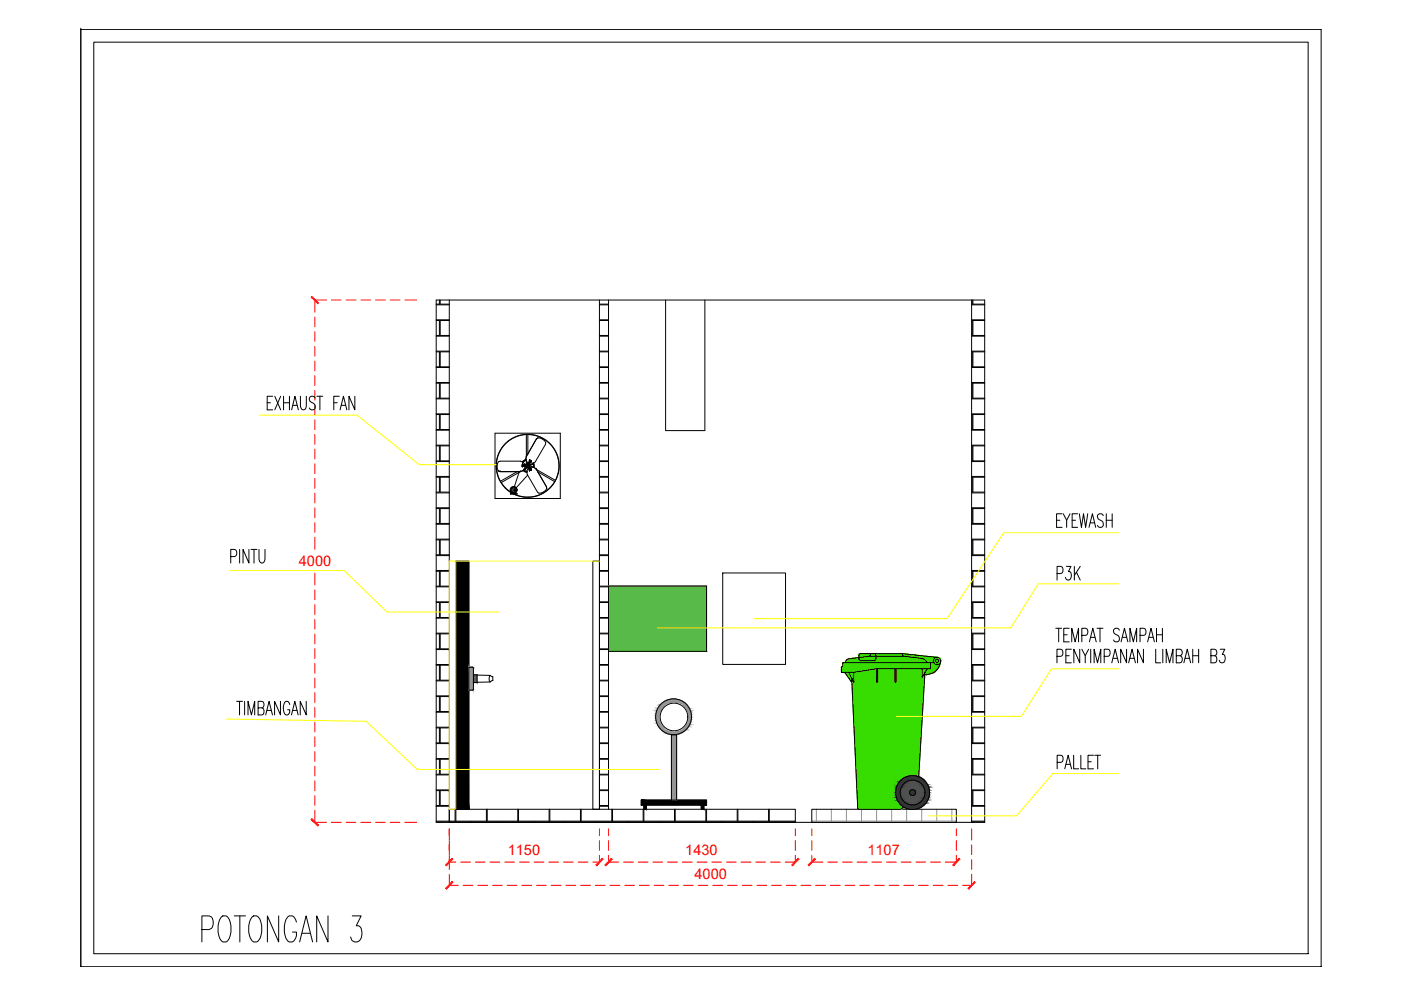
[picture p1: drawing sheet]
<svg xmlns="http://www.w3.org/2000/svg" width="297mm" height="210mm" viewBox="0 0 297 210" stroke-linecap="round" stroke-linejoin="round" font-family="sans-serif">
<defs><g id="words">
<text font-size="9.7" x="42" y="201.1">POTONGAN 3</text>
<text font-size="6.2" x="223.3" y="124.2">P3K</text>
<g font-size="3.1" fill="#f00">
<text x="63.4" y="120.1">4000</text>
<text x="107.6" y="181.4">1150</text>
<text x="145.3" y="181.4">1430</text>
<text x="183.9" y="181.4">1107</text>
<text x="147.2" y="186.3">4000</text>
</g>
</g></defs>
<!-- layer: 0 -->
<g fill="#fff" stroke="#fff" stroke-width=".21">
<path d="M153.2 121.5l13.3 16.6v-16.6zM153.2 121.5l13.3 16.6h-13.3z"/>
<path d="M153.2 138.1l13.3 2.8v-2.8zM153.2 138.1l13.3 2.8h-13.3z"/>
<path d="M142.6 149.1l1 .1zM142.2 149.2h1.4z"/>
<path d="M142.2 149.2l1.9 .1-.5-.1zM141.7 149.3l.5-.1 1.9 .1z"/>
<path d="M141.7 149.3l2.8 .3-.4-.3zM141.3 149.6l.4-.3 2.8 .3z"/>
<path d="M141.3 149.6l3.6 .3-.4-.3zM140.9 149.9l.4-.3 3.6 .3z"/>
<path d="M140.9 149.9l4.3 .3-.3-.3zM140.9 149.9l4.3 .3h-4.6z"/>
<path d="M140.6 150.2l4.9 .4-.3-.4zM140.6 150.2l4.9 .4h-5.2z"/>
<path d="M140.3 150.6l5.4 .5-.2-.5zM140.3 150.6l5.4 .5h-5.6z"/>
<path d="M140.1 151.1l5.7 .4-.1-.4zM140.1 151.1l5.7 .4h-5.8z"/>
<path d="M140 151.5l5.8 .5v-.5zM140 151.5l5.8 .5h-5.8z"/>
<path d="M140 152l5.8 .5v-.5zM140 152l5.8 .5h-5.8z"/>
<path d="M140 152.5l5.7 .5 .1-.5zM140 152.5l5.7 .5h-5.6z"/>
<path d="M140.1 153l5.4 .4 .2-.4zM140.1 153l5.4 .4h-5.2z"/>
<path d="M140.3 153.4l4.9 .4 .3-.4zM140.3 153.4l4.9 .4h-4.6z"/>
<path d="M140.6 153.8l4.3 .4 .3-.4zM140.6 153.8l4.3 .4h-4z"/>
<path d="M140.9 154.2l3.6 .3 .4-.3zM140.9 154.2l3.6 .3h-3.2z"/>
<path d="M141.3 154.5l2.8 .2 .4-.2zM141.3 154.5l2.8 .2h-2.4z"/>
<path d="M141.7 154.7l1.9 .2 .5-.2zM141.7 154.7l1.9 .2h-1.4z"/>
<path d="M142.2 154.9h1.4zM142.2 154.9h.9z"/>
</g>
<g fill="none" stroke="#000" stroke-width=".21">
<path d="M17.1 6.2h.1M17.1 6.2h263v198.8h-263zM17.1 6.2h263M17.1 6.2v198.8M19.9 8.9h257.5v193.3h-257.5zM280.1 6.2h.1M92.5 64.6h2.8M92.5 68h.7v3.1h-.7M92.5 71.3h2.8M92.5 74.6h.7v3.2h-.7M92.5 77.9h2.8M92.5 67.8h2.8"/>
<path d="M92.5 74.5h2.8M92.5 63.6h116.3v110.8h-116.3zM93.2 63.6v.9h-.7M93.3 63.6v.9h2M95.3 68h-2v3.1h2M95.3 74.6h-2v3.2h2M95.3 63.6v110.8M127.1 64.6h1.9M127.1 68h1.9M127.1 71.3h1.9M127.1 74.6h1.9M127.1 77.9h1.9"/>
<path d="M127.1 64.5h1.9M127.1 67.8h1.9M127.1 71.1h1.9M127.1 74.5h1.9M127.1 77.8h1.9M127.1 63.6v108M129 63.6v108M141.1 63.6v27.7h8.3v-27.7M206 64.6h2.8M206 68h.1v3.1h-.1M206 71.3h2.8M206 74.6h.1v3.2h-.1"/>
<path d="M206 77.9h2.8M206 67.8h2.8M206 74.5h2.8M206 63.6v110.8M206.1 63.6v.9h-.1M206.3 63.6v.9h2.5M208.8 68h-2.5v3.1h2.5M208.8 74.6h-2.5v3.2h2.5M56.6 85.4h.7M57.8 84h-1.2v2.9h1.2M58.3 84l1.2 2.9M59.5 84l-1.2 2.9"/>
<path d="M60.1 85.4h1.3M60.1 84v2.9M61.4 84v2.9M61.8 86.9l.7-2.9 .8 2.9M62.1 85.9h.9M63.7 84l.1 2.5a.55 .55 0 0 0 .5 .4 .55 .55 0 0 0 .6-.4v-2.5M66.8 84.4a.66 .66 0 0 0-1.1-.3 .66 .66 0 0 0 .2 1.1l.6 .3a.74 .74 0 0 1 .3 .9 .74 .74 0 0 1-.8 .5l-.4-.4M67.2 84h1.2M67.8 84v2.9M70.8 85.4h.7M71.9 84h-1.1v2.9M72.1 86.9l.7-2.9 .7 2.9"/>
<path d="M72.4 85.9h.9M75.2 84v2.9l-1.2-2.9v2.9M92.5 81.2h.7v3.2h-.7M92.5 84.6h2.8M92.5 87.9h.7v3.2h-.7M92.5 91.2h2.8M92.5 94.5h.7v3.2h-.7M92.5 97.9h2.8M92.5 81.1h2.8M92.5 87.7h2.8M92.5 94.4h2.8M95.3 81.2h-2v3.2h2"/>
<path d="M95.3 87.9h-2v3.2h2M95.3 94.5h-2v3.2h2M127.1 81.2h1.9M127.1 84.6h1.9M127.1 87.9h1.9M127.1 91.2h1.9M127.1 94.5h1.9M127.1 97.9h1.9M127.1 81.1h1.9M127.1 84.4h1.9M127.1 87.7h1.9M127.1 91.1h1.9"/>
<path d="M127.1 94.4h1.9M127.1 97.7h1.9M206 81.2h.1v3.2h-.1M206 84.6h2.8M206 87.9h.1v3.2h-.1M206 91.2h2.8M206 94.5h.1v3.2h-.1M206 97.9h2.8M206 81.1h2.8M206 87.7h2.8M206 94.4h2.8M208.8 81.2h-2.5v3.2h2.5"/>
<path d="M208.8 87.9h-2.5v3.2h2.5M208.8 94.5h-2.5v3.2h2.5M48.9 118h.8a.84 .84 0 0 0 .5-.8 .84 .84 0 0 0-.5-.7h-.8v2.9M50.8 116.5v2.9M52.8 116.5v2.9l-1.3-2.9v2.9M53.2 116.5h1.3M53.9 116.5v2.9M54.9 116.5v2.1l.3 .6 .3 .2 .4-.2 .3-.6v-2.1M92.5 101.2h.7v3.1h-.7M92.5 104.5h2.8M92.5 107.8h.7v3.2h-.7M92.5 111.2h2.8"/>
<path d="M92.5 114.5h.7v3.1h-.7M92.5 117.8h2.8M92.5 101h2.8M92.5 107.7h2.8M92.5 114.3h2.8M95.3 101.2h-2v3.1h2M95.3 107.8h-2v3.2h2M95.3 114.5h-2v3.1h2M96.6 119h2.8v52.6h-2.8l.1 2.5h6.4v-2.5M125.7 119h1.4v52.6h-1.4zM127.1 101.2h1.9M127.1 104.5h1.9"/>
<path d="M127.1 107.8h1.9M127.1 111.2h1.9M127.1 114.5h1.9M127.1 117.8h1.9M127.1 101h1.9M127.1 104.3h1.9M127.1 107.7h1.9M127.1 111h1.9M127.1 114.3h1.9M127.1 117.6h1.9M206 101.2h.1v3.1h-.1M206 104.5h2.8"/>
<path d="M206 107.8h.1v3.2h-.1M206 111.2h2.8M206 114.5h.1v3.1h-.1M206 117.8h2.8M206 101h2.8M206 107.7h2.8M206 114.3h2.8M208.8 101.2h-2.5v3.1h2.5M208.8 107.8h-2.5v3.2h2.5M208.8 114.5h-2.5v3.1h2.5M224 110.3h.7M225.2 108.9h-1.2v2.9h1.2"/>
<path d="M225.4 108.9l.8 1.4v1.5M226.9 108.9l-.7 1.4M227.3 110.3h.7M228.5 108.9h-1.2v2.9h1.2M228.8 108.9l.5 2.9 .4-2.9 .5 2.9 .4-2.9M230.9 111.8l.7-2.9 .7 2.9M231.1 110.9h1M233.9 109.3a.66 .66 0 0 0-1.1-.2 .66 .66 0 0 0 .2 1.1l.6 .2a.75 .75 0 0 1 .3 .9 .75 .75 0 0 1-.8 .5l-.4-.4M234.6 110.3h1.2M234.6 108.9v2.9M235.8 108.9v2.9M92.5 121.1h.7v3.2h-.7"/>
<path d="M92.5 124.4h2.8M92.5 127.7h.7v3.2h-.7M92.5 131.1h2.8M92.5 134.4h.7v3.2h-.7M92.5 137.7h2.8M92.5 121h2.8M92.5 127.6h2.8M92.5 134.2h2.8M95.3 121.1h-2v3.2h2M95.3 127.7h-2v3.2h2M95.3 134.4h-2v3.2h2M127.1 121.1h1.9"/>
<path d="M127.1 124.4h1.9M127.1 127.7h1.9M127.1 131.1h1.9M127.1 134.4h1.9M127.1 137.7h1.9M127.1 121h1.9M127.1 124.3h1.9M127.1 127.6h1.9M127.1 130.9h1.9M127.1 134.2h1.9M127.1 137.6h1.9M129 124.3h20.8v13.8h-20.8z"/>
<path d="M153.2 121.5h13.3v19.4h-13.3zM206 121.1h.1v3.2h-.1M206 124.4h2.8M206 127.7h.1v3.2h-.1M206 131.1h2.8M206 134.4h.1v3.2h-.1M206 137.7h2.8M206 121h2.8M206 127.6h2.8M206 134.2h2.8M208.8 121.1h-2.5v3.2h2.5M208.8 127.7h-2.5v3.2h2.5"/>
<path d="M208.8 134.4h-2.5v3.2h2.5M223.8 133.2h1.3M224.1 139.2h.8a.84 .84 0 0 0 .5-.8 .84 .84 0 0 0-.5-.7h-.8v2.8M224.5 133.2v2.9M225.5 134.6h.8M226 139h.7M226.7 133.2h-1.2v2.9h1.2M227.1 137.7h-1.1v2.8h1.1M227.2 136.1v-2.9l.8 2.9 .7-2.9v2.9M228.9 137.7v2.8l-1.2-2.8v2.8M229.4 134.7h.8a.82 .82 0 0 0 .5-.7 .82 .82 0 0 0-.5-.8h-.8v2.9M229.4 137.7l.7 1.3v1.5"/>
<path d="M230.8 137.7l-.7 1.3M231 136.1l.7-2.9 .7 2.9M231.3 135.1h.8M231.3 137.7v2.8M232.6 133.2h1.3M233.2 133.2v2.9M234.1 139.2h.8a.84 .84 0 0 0 .5-.8 .84 .84 0 0 0-.5-.7h-.8v2.8M236 139.6h.9M237.3 133.6a.66 .66 0 0 0-1-.3 .66 .66 0 0 0 .1 1.1l.6 .3a.74 .74 0 0 1 .3 .9 .74 .74 0 0 1-.8 .5l-.4-.4M237.7 136.1l.7-2.9 .7 2.9M238 135.1h.9M238.9 137.7v2.8l-1.3-2.8v2.8"/>
<path d="M239.6 136.1v-2.9l.7 2.9 .7-2.9v2.9M239.6 139.6h.9M241.7 134.7h.8a.84 .84 0 0 0 .5-.7 .84 .84 0 0 0-.5-.8h-.8v2.9M242.4 137.7v2.8l-1.2-2.8v2.8M243.3 136.1l.7-2.9 .8 2.9M243.6 135.1h.9M245 137.7v2.8h1.1M245.2 134.6h1.3M245.2 133.2v2.9M246.5 133.2v2.9M246.5 137.7v2.8M249.4 139h.8a.73 .73 0 0 0 .5-.7 .73 .73 0 0 0-.5-.6h-.8v2.8h.8a.82 .82 0 0 0 .5-.7 .82 .82 0 0 0-.5-.8"/>
<path d="M251.3 139.6h.9M252.9 139h1.2M252.9 137.7v2.8M254.1 137.7v2.8M256.7 139h.8a.75 .75 0 0 0 .5-.7 .75 .75 0 0 0-.5-.6h-.8v2.8h.8a.84 .84 0 0 0 .5-.7 .84 .84 0 0 0-.5-.8M258.7 137.7h1l-.5 1.1h.2a1.11 1.11 0 0 1-.2 1.7 .57 .57 0 0 1-.7-.5M50.2 148.7h1.2M50.8 148.7v2.9M51.9 148.7v2.9M52.6 151.6v-2.9l.7 2.9 .7-2.9v2.9M54.7 150.1h.8a.75 .75 0 0 0 .5-.7 .75 .75 0 0 0-.5-.7h-.8v2.9h.8a.84 .84 0 0 0 .5-.8 .84 .84 0 0 0-.5-.7M56.3 151.6l.8-2.9 .7 2.9"/>
<path d="M56.6 150.6h.9M59.5 148.7v2.9l-1.3-2.9v2.9M61.4 149.4a.64 .64 0 0 0-.3-.6 .64 .64 0 0 0-.7 0 2.2 2.2 0 0 0 .2 2.8 .78 .78 0 0 0 .8-1.1h-.4M61.8 151.6l.7-2.9 .7 2.9M62 150.6h1M64.9 148.7v2.9l-1.2-2.9v2.9M92.5 141h.7v3.2h-.7M92.5 144.4h2.8M92.5 147.7h.7v3.2h-.7M92.5 151h2.8M92.5 154.3h.7v3.2h-.7M92.5 157.7h2.8"/>
<path d="M92.5 140.9h2.8M92.5 147.5h2.8M92.5 154.2h2.8M95.3 141h-2v3.2h2M95.3 147.7h-2v3.2h2M95.3 154.3h-2v3.2h2M127.1 141h1.9M127.1 144.4h1.9M127.1 147.7h1.9M127.1 151h1.9M127.1 154.3h1.9M127.1 157.7h1.9"/>
<path d="M127.1 140.9h1.9M127.1 144.2h1.9M127.1 147.5h1.9M127.1 150.9h1.9M127.1 154.2h1.9M127.1 157.5h1.9M142.4 155.8h1.1v13.8h-1.1zM206 141h.1v3.2h-.1M206 144.4h2.8M206 147.7h.1v3.2h-.1M206 151h2.8M206 154.3h.1v3.2h-.1"/>
<path d="M206 157.7h2.8M206 140.9h2.8M206 147.5h2.8M206 154.2h2.8M208.8 141h-2.5v3.2h2.5M208.8 147.7h-2.5v3.2h2.5M208.8 154.3h-2.5v3.2h2.5M232 140.5v-2.8l.7 2.8 .7-2.8v2.8M235.7 140.5l.7-2.8 .8 2.8M239.3 140.5l.7-2.8 .7 2.8M247.3 140.5v-2.8l.7 2.8 .7-2.8v2.8M251 140.5l.7-2.8 .7 2.8"/>
<path d="M92.5 161h.7v3.2h-.7M92.5 164.3h2.8M92.5 167.6h.7v3.2h-.7M92.5 170.9h2.8M92.5 174.3l.7 .1M92.5 160.8h2.8M92.5 167.5h2.8M93.3 174.4h6.5M95.3 171.6h73.3v2.8h-73.3zM95.3 161h-2v3.2h2M95.3 167.6h-2v3.2h2M96.5 171.6v2.5h-4"/>
<path d="M100 174.4h6.5M103.3 171.6v2.5h6.5v-2.5M106.6 174.4h6.5M109.9 171.6v2.5h6.5v-2.5M113.2 174.4h6.5M116.6 171.6v2.5h6.5v-2.5M119.9 174.4h6.5M123.2 171.6v2.5h6.5v-2.5M126.5 174.4h6.5M127.1 161h1.9M127.1 164.3h1.9M127.1 167.6h1.9"/>
<path d="M127.1 170.9h1.9M127.1 160.8h1.9M127.1 164.2h1.9M127.1 167.5h1.9M127.1 170.8h1.9M129.9 171.6v2.5h6.5v-2.5M133.2 174.4h6.5M136 169.6h13.8v1.1h-13.8zM136 170.7h.5v.9h.6v-.9h-.6M136.5 171.6v2.5h6.5v-2.5M139.8 174.4h6.5M143.2 171.6v2.5h6.5v-2.5"/>
<path d="M146.5 174.4h6.5M149.2 170.7h-.5v.9h.5v-.9h.6M149.8 171.6v2.5h6.5v-2.5M153.1 174.4h6.5M156.4 171.6v2.5h6.5v-2.5M159.8 174.4h6.5M163.1 171.6v2.5h5.5M168.6 174.3l-2.2 .1M172.1 171.6h30.7v2.8h-30.7zM206 161h.1v3.2h-.1M206 164.3h2.8M206 167.6h.1v3.2h-.1"/>
<path d="M206 170.9h2.8M206 174.3l.1 .1M206 160.8h2.8M206 167.5h2.8M206 174.1h2.8M208.8 161h-2.5v3.2h2.5M208.8 167.6h-2.5v3.2h2.5M208.8 174.3l-2.5 .1M224.1 161.6h.8a.84 .84 0 0 0 .5-.7 .84 .84 0 0 0-.5-.8h-.8v2.9M225.7 163l.8-2.9 .7 2.9M226 162.1h.9M227.6 160.1v2.9h1.1"/>
<path d="M229.2 160.1v2.9h1M230.7 161.5h.7M231.8 160.1h-1.1v2.9h1.1M232.1 160.1h1.2M232.7 160.1v2.9M17.1 205h.1"/>
<circle cx="142.8" cy="152" r="3.8"/>
<circle cx="142.9" cy="152" r="2.93"/>
</g>
<path d="M172.1 174.1h30.7M173.1 171.6v2.8M176.3 171.6v2.8M179.5 171.6v2.8M182.7 171.6v2.8M185.9 171.6v2.8M189 171.6v2.8M192.2 171.6v2.8M195.4 171.6v2.8M198.6 171.6v2.8M201.8 171.6v2.8" fill="none" stroke="#939598" stroke-width=".21"/>
<!-- layer: dwgmodels.com_hatch -->
<g fill="#37dd00" stroke="#37dd00" stroke-width=".21">
<path d="M180 143.8h.6l-.1 .7z"/>
<path d="M194.3 164.5l.5 .2z"/>
<path d="M194.3 164.5h.5v.2z"/>
<path d="M182.5 138.6h8.8zM182.4 138.6h8.9z"/>
<path d="M182.4 138.6h9.1zM182.4 138.6h9.1z"/>
<path d="M182.4 138.6h9.3zM182.3 138.6h9.4z"/>
<path d="M182.3 138.6l9.8 .1zM182.3 138.7h9.8z"/>
<path d="M182.3 138.7h10.3zM182.3 138.7h10.3z"/>
<path d="M182.2 138.7l11 .1zM182.2 138.7l11 .1z"/>
<path d="M182.2 138.8h11.5zM182.2 138.8h11.5z"/>
<path d="M182.1 138.8l12.3 .1zM182.1 138.8l12.3 .1z"/>
<path d="M182.1 138.9l13 .1zM182.1 138.9l13 .1z"/>
<path d="M182.1 139l16.6 .4-3.6-.4zM182.1 139l16.6 .4h-16.6z"/>
<path d="M182.1 139.4h16.7zM182.1 139.4h16.7z"/>
<path d="M182.1 139.4h16.8zM182.1 139.4h16.8z"/>
<path d="M182.1 139.4l16.9 .1zM181.9 139.5h17.1z"/>
<path d="M181.9 139.5h17.2zM181.4 139.5h17.7z"/>
<path d="M181.4 139.5l17.8 .1zM180.6 139.6h18.6z"/>
<path d="M180.6 139.6l18.7 .1zM180.1 139.7h19.2z"/>
<path d="M180.1 139.7h19.2zM179.9 139.7h19.4zM179.9 139.7h19.4zM179.9 139.7h19.4z"/>
<path d="M179.9 139.7l19.5 .1zM179.7 139.8h19.7z"/>
<path d="M179.7 139.8h19.7zM179.6 139.8h19.8z"/>
<path d="M179.6 139.8l19.8 .1zM179.6 139.9h19.8z"/>
<path d="M179.6 139.9l19.8 .1zM179.6 139.9l19.8 .1h-19.9z"/>
<path d="M179.5 140h19.9zM179.5 140h19.9z"/>
<path d="M179.5 140l19.9 .1zM179.5 140l19.9 .1h-20z"/>
<path d="M179.4 140.1l20 .1zM179.4 140.1l20 .1z"/>
<path d="M179.4 140.2l20 .1zM179.4 140.2l20 .1h-20.1z"/>
<path d="M179.3 140.3h20.1zM179.3 140.3h20.1z"/>
<path d="M179.3 140.3l20.1 .2v-.2zM179.3 140.3l20.1 .2h-20.1z"/>
<path d="M178.7 140.5l20.7 .2v-.2zM178.7 140.5l20.7 .2h-20.7z"/>
<path d="M178.7 140.7l20.5 .5 .2-.5zM178.7 140.7l20.5 .5h-20.5z"/>
<path d="M178.7 141.2l20.4 .2 .1-.2zM178.7 141.2l20.4 .2h-20.4z"/>
<path d="M178.4 141.4l20.6 .2 .1-.2zM178.4 141.4l20.6 .2h-20.6z"/>
<path d="M178.4 141.6l20.3 .4 .3-.4zM178.4 141.6l20.3 .4h-20.3z"/>
<path d="M178.4 142l19.9 .3 .4-.3zM178.4 142l19.9 .3h-19.9z"/>
<path d="M178.4 142.3l19.6 .2 .3-.2zM178.4 142.3l19.6 .2h-19.6z"/>
<path d="M179.1 142.5h18.9zM179.1 142.5l18.9 .1z"/>
<path d="M179.1 142.6l18.4 .2 .5-.2zM179.1 142.6l18.4 .2h-18.2z"/>
<path d="M179.3 142.8l17.7 .1 .5-.1zM179.3 142.8l17.7 .1h-17.6z"/>
<path d="M179.4 142.9h17.6zM179.4 142.9l17.2 .1z"/>
<path d="M179.4 143h17.2zM179.4 143l16.7 .1z"/>
<path d="M179.5 143.1l16.5 .7 .1-.7zM179.5 143.1l16.5 .7h-16z"/>
<path d="M180.6 143.8l15.4 .7v-.7zM180.6 143.8l15.4 .7h-15.4z"/>
<path d="M180.6 144.5l14.2 20 1.2-20zM180.6 144.5l14.2 20h-13.2z"/>
<path d="M193.2 164.5h1.6zM193.2 164.5h1.6z"/>
<path d="M181.6 164.5h11.6zM181.6 164.5h11.6z"/>
<path d="M181.6 164.5h11.6zM181.6 164.5h11.1z"/>
<path d="M193.7 164.5h1.1zM193.7 164.5h1.1z"/>
<path d="M181.6 164.5l10.6 .2 .5-.2zM181.6 164.5l10.6 .2h-10.6z"/>
<path d="M181.6 164.7l10.1 .2 .5-.2zM181.6 164.7l10.1 .2h-10.1z"/>
<path d="M181.6 164.9l9.7 .3 .4-.3zM181.6 164.9l9.7 .3h-9.7z"/>
<path d="M181.6 165.2l9.3 .4 .4-.4zM181.6 165.2l9.3 .4h-9.3z"/>
<path d="M181.6 165.6l9 .4 .3-.4zM181.6 165.6l9 .4h-9z"/>
<path d="M181.6 166l8.7 .4 .3-.4zM181.6 166l8.7 .4h-8.7z"/>
<path d="M181.6 166.4l8.5 .5 .2-.5zM181.6 166.4l8.5 .5h-8.4z"/>
<path d="M181.7 166.9l8.3 .5 .1-.5zM181.7 166.9l8.3 .5h-8.3z"/>
<path d="M181.7 167.4l8.2 .5 .1-.5zM181.7 167.4l8.2 .5h-8.2z"/>
<path d="M181.7 167.9l8.2 .5v-.5zM181.7 167.9l8.2 .5h-8.2z"/>
<path d="M181.7 168.4l8.3 .6-.1-.6zM181.7 168.4l8.3 .6h-8.2z"/>
<path d="M181.8 169l8.4 .4-.2-.4zM181.8 169l8.4 .4h-8.4z"/>
<path d="M181.8 169.4l8.6 .5-.2-.5zM181.8 169.4l8.6 .5h-8.6z"/>
<path d="M181.8 169.9l8.9 .4-.3-.4zM181.8 169.9l8.9 .4h-8.9z"/>
<path d="M181.8 170.3l9.3 .4-.4-.4zM181.8 170.3l9.3 .4h-9.3z"/>
<path d="M181.8 170.7l9.7 .3-.4-.3zM181.8 170.7l9.7 .3h-9.7z"/>
<path d="M181.8 171l9.7 .2v-.2zM181.8 171l9.7 .2h-9.6z"/>
<path d="M181.9 171.2l9.5 .1 .1-.1zM181.9 171.2l9.5 .1h-9.5z"/>
<path d="M181.9 171.3h9.5zM181.9 171.3l9.4 .1z"/>
<path d="M181.9 171.4h9.4zM181.9 171.4l9.3 .1z"/>
<path d="M181.9 171.5h9.3zM181.9 171.5h9.1z"/>
<path d="M181.9 171.5h9.1zM181.9 171.5l9 .1z"/>
</g>
<g fill="#465850" stroke="#465850" stroke-width=".21">
<path d="M193 165.4h.9z"/>
<path d="M192.6 170.5h1.8l-.5 .1z"/>
<path d="M193 165.4l1.4 .2zM192.6 165.6l.4-.2 1.4 .2z"/>
<path d="M192.6 165.6l2.2 .2-.4-.2zM192.2 165.8l.4-.2 2.2 .2z"/>
<path d="M192.2 165.8l3 .2-.4-.2zM191.8 166l.4-.2 3 .2z"/>
<path d="M191.8 166l3.7 .4-.3-.4zM191.8 166l3.7 .4h-4z"/>
<path d="M191.5 166.4l4.3 .3-.3-.3zM191.5 166.4l4.3 .3h-4.6z"/>
<path d="M191.2 166.7l4.8 .4-.2-.4zM191.2 166.7l4.8 .4h-5z"/>
<path d="M191 167.1l5 .3v-.3zM191 167.1l5 .3h-5.1z"/>
<path d="M193.6 167.4l2.5 .1zM193.6 167.4l2.5 .1z"/>
<path d="M190.9 167.4h2.5zM190.9 167.4l2.4 .1z"/>
<path d="M193.7 167.5h2.4zM193.7 167.5h2.4z"/>
<path d="M190.9 167.5h2.4zM190.9 167.5h2.3z"/>
<path d="M193.8 167.5h2.3zM193.8 167.5h2.3z"/>
<path d="M190.9 167.5h2.3zM190.9 167.5h2.2z"/>
<path d="M193.9 167.5l2.2 .1zM193.9 167.5l2.2 .1z"/>
<path d="M190.9 167.5h2.2zM190.9 167.5l2.2 .1z"/>
<path d="M193.9 167.6h2.2zM193.9 167.6h2.2z"/>
<path d="M190.9 167.6h2.2zM190.9 167.6h2.1z"/>
<path d="M193.9 167.6l2.2 .1zM193.9 167.6l2.2 .1z"/>
<path d="M190.9 167.6h2.1zM190.9 167.6l2.1 .1z"/>
<path d="M194 167.7l2.1 .1zM194 167.7l2.1 .1z"/>
<path d="M190.9 167.7h2.1zM190.9 167.7l2 .1h-2z"/>
<path d="M194.1 167.8l2 .1zM194.1 167.8l2 .1z"/>
<path d="M190.9 167.8h2zM190.9 167.8l2 .1z"/>
<path d="M194.1 167.9l2 .1v-.1zM194.1 167.9l2 .1h-2z"/>
<path d="M190.9 167.9l2 .1v-.1zM190.9 167.9l2 .1h-2z"/>
<path d="M194.1 168l2 .2zM194.1 168l2 .2z"/>
<path d="M190.9 168l2 .2zM190.9 168l2 .2z"/>
<path d="M194.1 168.2h2zM194.1 168.2l2 .1h-2z"/>
<path d="M190.9 168.2l2 .1zM190.9 168.2l2 .1z"/>
<path d="M194.1 168.3l2 .1zM194.1 168.3l2 .1h-2.1z"/>
<path d="M190.9 168.3l2.1 .1zM190.9 168.3l2.1 .1z"/>
<path d="M194 168.4h2.1zM194 168.4l2.1 .1h-2.2z"/>
<path d="M190.9 168.4l2.1 .1zM190.9 168.4l2.1 .1z"/>
<path d="M193.9 168.5h2.2zM193.9 168.5h2.2z"/>
<path d="M190.9 168.5h2.2zM190.9 168.5h2.2z"/>
<path d="M193.9 168.5h2.2zM193.9 168.5h2.2z"/>
<path d="M190.9 168.5h2.2zM190.9 168.5h2.2z"/>
<path d="M193.9 168.5h2.2zM193.8 168.6h2.3z"/>
<path d="M190.9 168.5l2.3 .1zM190.9 168.5l2.3 .1z"/>
<path d="M193.8 168.6h2.3zM193.7 168.6h2.4z"/>
<path d="M190.9 168.6h2.4zM190.9 168.6h2.4z"/>
<path d="M193.7 168.6h2.4zM193.6 168.7h2.4z"/>
<path d="M190.9 168.6l2.5 .1zM190.9 168.6l2.5 .1z"/>
<path d="M190.9 168.7l5.1 .2v-.2zM190.9 168.7l5.1 .2h-5z"/>
<path d="M191 168.9l4.8 .5 .2-.5zM191 168.9l4.8 .5h-4.6z"/>
<path d="M191.2 169.4l4.3 .3 .3-.3zM191.2 169.4l4.3 .3h-4z"/>
<path d="M191.5 169.7l3.7 .4 .3-.4zM191.5 169.7l3.7 .4h-3.4z"/>
<path d="M191.8 170.1l3 .2 .4-.2zM191.8 170.1l3 .2h-2.6z"/>
<path d="M192.2 170.3l2.2 .2 .4-.2zM192.2 170.3l2.2 .2h-1.8z"/>
<path d="M192.6 170.5l1.3 .1zM193 170.6h.9z"/>
</g>
<g fill="#333838" stroke="#333838" stroke-width=".21">
<path d="M193.2 164.5h.6z"/>
<path d="M193.4 167.4l.3 .1zM193.3 167.5h.4z"/>
<path d="M193.3 167.5h.5zM193.2 167.5h.6z"/>
<path d="M193.2 167.5h.7zM193.1 167.5h.8z"/>
<path d="M193.1 167.5l.8 .1zM193.1 167.5l.8 .1h-.9z"/>
<path d="M193 167.6l1 .1zM193 167.6l1 .1z"/>
<path d="M193 167.7l1.1 .1zM193 167.7l1.1 .1h-1.2z"/>
<path d="M192.9 167.8l1.2 .1zM192.9 167.8l1.2 .1h-1.2z"/>
<path d="M192.9 167.9l1.2 .1v-.1zM192.9 167.9l1.2 .1h-1.2z"/>
<path d="M192.9 168l1.2 .2zM192.9 168l1.2 .2z"/>
<path d="M192.9 168.2h1.2zM192.9 168.2l1.2 .1z"/>
<path d="M192.9 168.3h1.2zM192.9 168.3l1.1 .1z"/>
<path d="M193 168.4h1zM193 168.4l.9 .1z"/>
<path d="M193 168.5h.9zM193 168.5h.9z"/>
<path d="M193.1 168.5h.8zM193.1 168.5l.7 .1z"/>
<path d="M193.2 168.6h.6zM193.2 168.6h.5z"/>
<path d="M193.3 168.6h.4zM193.3 168.6l.3 .1z"/>
<path d="M193.2 164.5h1.1zM192.7 164.5h1.6z"/>
<path d="M192.7 164.5h1.6zM192.7 164.5h1.6z"/>
<path d="M192.7 164.5l2.1 .2-.5-.2zM192.2 164.7l.5-.2 2.1 .2z"/>
<path d="M192.2 164.7h2.6zM192.2 164.7h2.6z"/>
<path d="M192.2 164.7l3.1 .2-.5-.2zM191.7 164.9l.5-.2 3.1 .2z"/>
<path d="M191.7 164.9h3.6zM191.7 164.9h3.6z"/>
<path d="M191.7 164.9l4 .3-.4-.3zM191.3 165.2l.4-.3 4 .3z"/>
<path d="M191.3 165.2h4.4zM191.2 165.2h4.5z"/>
<path d="M191.2 165.2l4.7 .2-.2-.2zM191.2 165.2l4.7 .2h-4.8z"/>
<path d="M193.5 165.4h2.5zM193.5 165.4h2.5z"/>
<path d="M191.1 165.4h2.4zM191.1 165.4h1.9z"/>
<path d="M193.9 165.4l2.2 .2-.1-.2zM193.9 165.4l2.2 .2z"/>
<path d="M191 165.4l1.6 .2 .4-.2zM191 165.4l1.6 .2h-1.7z"/>
<path d="M194.4 165.6h1.7zM194.4 165.6h1.7z"/>
<path d="M190.9 165.6h1.7zM190.8 165.6h1.7z"/>
<path d="M194.4 165.6l1.9 .2-.2-.2zM194.4 165.6l1.9 .2h-1.5z"/>
<path d="M190.8 165.6l1.4 .2 .3-.2zM190.8 165.6l1.4 .2h-1.5z"/>
<path d="M194.8 165.8l1.7 .2-.2-.2zM194.8 165.8l1.7 .2h-1.4z"/>
<path d="M190.7 165.8l1.1 .2 .4-.2zM190.7 165.8l1.1 .2h-1.3z"/>
<path d="M195.1 166h1.4zM195.1 166h1.4z"/>
<path d="M190.5 166h1.3zM190.5 166h1.3z"/>
<path d="M195.2 166l1.4 .4-.1-.4zM195.2 166l1.4 .4h-1.1z"/>
<path d="M190.5 166l1 .4 .3-.4zM190.5 166l1 .4h-1.2z"/>
<path d="M195.5 166.4l1.2 .1zM195.5 166.4l1.2 .1z"/>
<path d="M190.3 166.4l1.1 .1 .1-.1zM190.3 166.4l1.1 .1h-1.1z"/>
<path d="M195.6 166.5l1.2 .2-.1-.2zM195.6 166.5l1.2 .2h-1z"/>
<path d="M190.3 166.5l.9 .2 .2-.2zM190.3 166.5l.9 .2h-1.1z"/>
<path d="M195.8 166.7l1.1 .3-.1-.3zM195.8 166.7l1.1 .3h-1z"/>
<path d="M190.1 166.7l1 .3 .1-.3zM190.1 166.7l1 .3h-1.1z"/>
<path d="M195.9 167l1.1 .1-.1-.1zM195.9 167l1.1 .1h-1z"/>
<path d="M190 167l1 .1 .1-.1zM190 167l1 .1h-1z"/>
<path d="M196 167.1l1 .4v-.4zM196 167.1l1 .4h-.9z"/>
<path d="M190 167.1l.9 .4 .1-.4zM190 167.1l.9 .4h-1z"/>
<path d="M196.1 167.5l.9 .1zM196.1 167.5l.9 .1z"/>
<path d="M189.9 167.5h1zM189.9 167.5l1 .1z"/>
<path d="M196.1 167.6l1 .4-.1-.4zM196.1 167.6l1 .4h-1z"/>
<path d="M189.9 167.6l1 .4v-.4zM189.9 167.6l1 .4h-1z"/>
<path d="M196.1 168l.9 .5 .1-.5zM196.1 168l.9 .5h-.9z"/>
<path d="M189.9 168l1 .5v-.5zM189.9 168l1 .5h-1z"/>
<path d="M196.1 168.5l.9 .1zM196.1 168.5l.9 .1z"/>
<path d="M189.9 168.5l1 .1zM189.9 168.5l1 .1z"/>
<path d="M196.1 168.6l.9 .3v-.3zM196.1 168.6l.9 .3h-1z"/>
<path d="M189.9 168.6l1.1 .3-.1-.3zM189.9 168.6l1.1 .3h-1z"/>
<path d="M196 168.9l.9 .2 .1-.2zM196 168.9l.9 .2h-1z"/>
<path d="M190 168.9l1.1 .2-.1-.2zM190 168.9l1.1 .2h-1z"/>
<path d="M195.9 169.1l.9 .3 .1-.3zM195.9 169.1l.9 .3h-1z"/>
<path d="M190.1 169.1l1.1 .3-.1-.3zM190.1 169.1l1.1 .3h-1.1z"/>
<path d="M195.8 169.4l.9 .2 .1-.2zM195.8 169.4l.9 .2h-1.1z"/>
<path d="M190.1 169.4l1.3 .2-.2-.2zM190.1 169.4l1.3 .2h-1.1z"/>
<path d="M195.6 169.6l1 .1 .1-.1zM195.6 169.6l1 .1h-1.1z"/>
<path d="M190.3 169.6l1.2 .1-.1-.1zM190.3 169.6l1.2 .1h-1.2z"/>
<path d="M195.5 169.7l1 .4 .1-.4zM195.5 169.7l1 .4h-1.3z"/>
<path d="M190.3 169.7l1.5 .4-.3-.4zM190.3 169.7l1.5 .4h-1.3z"/>
<path d="M195.2 170.1h1.3zM195.2 170.1h1.3z"/>
<path d="M190.5 170.1h1.3zM190.5 170.1h1.3z"/>
<path d="M195.2 170.1l1.1 .2 .2-.2zM194.8 170.3l.4-.2 1.1 .2z"/>
<path d="M190.5 170.1l1.7 .2-.4-.2zM190.5 170.1l1.7 .2h-1.5z"/>
<path d="M194.8 170.3l1.3 .2 .2-.2zM194.4 170.5l.4-.2 1.3 .2z"/>
<path d="M190.7 170.3l1.8 .2-.3-.2zM190.7 170.3l1.8 .2h-1.7z"/>
<path d="M194.4 170.5h1.7zM194.4 170.5h1.7z"/>
<path d="M190.8 170.5h1.8zM190.8 170.5h1.8z"/>
<path d="M194.4 170.5l1.6 .1 .1-.1zM193.9 170.6l.5-.1 1.6 .1z"/>
<path d="M190.9 170.5l2.1 .1zM190.9 170.5l2.1 .1h-2z"/>
<path d="M193.9 170.6h2.1zM193.5 170.7h2.4z"/>
<path d="M191 170.6l2.5 .1zM191 170.6l2.5 .1z"/>
<path d="M191.1 170.7l4.6 .1 .2-.1zM191.1 170.7l4.6 .1h-4.5z"/>
<path d="M191.2 170.8l4.1 .4 .4-.4zM191.2 170.8l4.1 .4h-3.6z"/>
<path d="M191.7 171.2l3.1 .2 .5-.2zM191.7 171.2l3.1 .2h-2.6z"/>
<path d="M192.2 171.4l2.1 .1 .5-.1zM192.2 171.4l2.1 .1h-1.6z"/>
<path d="M192.7 171.5h1.6zM192.7 171.5l1.1 .1z"/>
</g>
<!-- layer: dwgmodels.com -->
<g fill="none" stroke="#000" stroke-width=".21">
<circle cx="198.7" cy="140.1" r=".77"/>
<circle cx="198.7" cy="140.1" r=".35"/>
<circle cx="193.5" cy="168" r="3.6"/>
<circle cx="193.5" cy="168" r="2.64"/>
<circle cx="193.5" cy="168" r=".62"/>
</g>
<!-- layer: 001_Dark_1 10 -->
<g fill="none" stroke="#000" stroke-width=".21">
<path d="M182.5 138.6l-.3 .2-.1 .2 .1 .9 .3 .2M184.7 138.6l-.4 .5M185.3 138.6h.2l.2 .4M185.3 138.6h-2.8h8.7l7.5 .8M185.7 139.7l-.2 .3-.2 .1h-2.8M185.7 139v.7M191.2 138.6l.3 .5 3.9 .5M191.5 139.1h-7.2l-4.2 .6a.87 .87 0 0 0-.8 .8M195.3 139.6a1.68 1.68 0 0 1 1.3 .9M179.9 142.5l1.1 2.2v-2.2h-2.6h.7l1.4 2 .1-.7 1.3 27.8h9l.6-.6M185.9 141.8l-.1 2.8h.3v-2.8M189.7 141.8v2.9h.3v-2.9"/>
<path d="M195.5 141.8v1.8l1.1-1.8M196.1 142.6l-1.3 22.1M197.3 140.5v1.3h-11.4l-4.9 .7M198 140.5h-19.3v.9h-.3v1.1M199.4 140.2a3.2 3.2 0 0 1-3.3 2.9"/>
</g>
<!-- layer: 0 -->
<path d="M129 124.3l20.8 13.8v-13.8zM129 124.3l20.8 13.8h-20.8z" fill="#58ba48" stroke="#58ba48" stroke-width=".21"/>
<g fill="#000" stroke="#000" stroke-width=".21">
<path d="M96.6 119l2.8 52.6v-52.6zM96.6 119l2.8 52.6h-2.8z"/>
<path d="M136.5 170.7l.6 .9v-.9zM136.5 170.7l.6 .9h-.6z"/>
<path d="M148.7 170.7l.5 .9v-.9zM148.7 170.7l.5 .9h-.5z"/>
<path d="M136 169.6l13.8 1.1v-1.1zM136 169.6l13.8 1.1h-13.8z"/>
</g>
<!-- layer: Notes -->
<path d="M55 88h20.7l13.2 10.5h16.3M95.3 119h1.3v52.6h-1.3zM237.2 113h-24.4l-12 18.2h-40.9M48.7 121h24.3l9 8.8h23.8M237.2 123.8h-17.1l-5.8 9.3h-75M48 152.4l29.6 .5 10.9 10.2h51.2M237.2 141.8h-14.3l-6.3 10.1h-26.6M237.2 164h-14l-7.7 9h-18.6" fill="none" stroke="#ff0" stroke-width=".21"/>
<!-- layer: Edges -->
<g fill="none" stroke="#000" stroke-width=".21">
<path d="M105 91.8h13.8v13.9h-13.8zM105.6 99.8l.4 .2M106 100h.1M106 100h4.3M109.7 100l-3.6 2.1M110.3 100l-.2 .1M110.3 100h.1M110.7 98.9h.1M110.8 98.6h.1M110.8 98.9h.1M110.8 98.7h.1M110.8 98.6v.1"/>
<path d="M110.8 98.8v.2M110.9 98.9h-.1M110.9 98.9h-.2M110.9 99.8h.1M110.9 99.8l-.6 .2M110.9 98h.1M110.9 99.7l.8 .4M110.9 99.7v.1M111 99.7h.1M111 97.9l-.1 .1M111 99.7h-.1M111 98.8h.1"/>
<path d="M111 98.7h.2M111 98.7l.1 .1M111 98.7v.1M111.1 98.7h.1M111.1 98.8h.1M111.1 99.7l.1 .1M111.1 99.7h.1M111.1 97.8l-.1 .1M111.2 98.8h.1M111.2 98.8h-.1M111.2 97.7l-.1 .1M111.2 99.8h.1"/>
<path d="M111.2 99.8l.3 .2M111.2 99.4l-.3 .4M111.3 98.5l-.4-.5-.6-.2h-4.3l-.4 .1-.2 .5v.9l.2 .5M111.3 98.5h.1M111.3 97.7l-.2 .1M111.3 98.5l.2 .1M111.3 98.5l.1 .4M111.3 99.9h.1M111.4 99h.1M111.4 99l-.2 .4M111.4 99.4l-.3 .3M111.4 99.4l-.2 .1"/>
<path d="M111.4 98.9v.1M111.4 98.9l-.2 .5M111.4 97.6l-.1 .1M111.5 97.4h.1M111.5 97.4l.1 .5M111.5 97.4l-.7 .5M111.5 97.4v.2M111.5 100h.2M111.5 98.6h.1M111.5 97.6h.1M111.5 99h.1M111.5 98.9l-.1 .1"/>
<path d="M111.5 97.6h-.1M111.5 98.6v.3M111.5 98.9v.1M111.5 97.6l.1 .2M111.6 99l.2 .1M111.6 99h-.2M111.6 96.8h.1M111.6 98.5h.1M111.6 96.8l-.1 .6M111.6 97.8v.1M111.6 92.1v4.7M111.6 97.8v.7"/>
<path d="M111.6 98.5l.4-.1 .2 .1M111.6 98.5l-.1 .1M111.6 97.9l.4 .4M111.6 99.2l-.4 .6M111.6 99.2l-.2 .2M111.7 100h.1M111.8 99.1h.1M111.8 98.7h.2M111.8 98.7v.1M111.8 99.1l-.2 .1M111.8 98.7h.1M111.8 98.8h.1"/>
<path d="M111.9 98.4h.1M111.9 98.2h.1M111.9 98.2v.2M111.9 99.1l.1 .3M111.9 92.1v4.1M111.9 96.2l-.3 .6M111.9 98.7v.1M112 98.7l-.2 .1M112 98.7v.1M112 99.4l-.3 .6M112 98.3h.1M112 98.3l.4 .1"/>
<path d="M112.2 98.5v.1M112.2 99.4h.1M112.2 99l.1 .1M112.2 99.4v.1M112.2 99l-.3 .1M112.2 99.5h.1M112.2 98.6h.1M112.2 98.9v.1M112.2 98.1h.1M112.2 99.1h.1M112.2 98.9l.2 .2M112.2 99.1l-.2 .3"/>
<path d="M112.2 98.6v.1M112.2 97.8h.1M112.2 99.8h.1M112.2 98.7h.1M112.2 99.4l.1 .1M112.2 98.7v.2M112.3 97.8h.1M112.3 99.4h.1M112.3 98.1h.1M112.3 99.8h.1M112.3 97.7v.1M112.3 98.1v.1"/>
<path d="M112.3 99.4v.1M112.3 99.7v.1M112.3 97.7h.1M112.3 98.2h.1M112.3 99.7h.1M112.3 99.4h-.1M112.3 98h.1M112.3 99.5h.1M112.3 98l-.1 .1M112.3 99.5h-.1M112.3 97.7l-.1 .1M112.3 99.7l.1 .1"/>
<path d="M112.3 98.7l.5 .3M112.3 99.1h.1M112.3 98.1h-.1M112.3 99.1h-.1M112.4 99.8h.1M112.4 97.8h.1M112.4 99.8h-.1M112.4 98.4l-.2 .1M112.4 97.7v.1M112.5 97.9h.1M112.5 99.6h.1M112.5 97.9v.1"/>
<path d="M112.5 99.6l.1 .1M112.5 99.6v.1M112.5 98h.1M112.5 99.7h.1M112.5 97.8v.1M112.5 97.8h.1M112.6 97.9h.1M112.6 97.9v.1M112.6 99.6h.1M112.6 99.7h.1M112.6 99.6v.1M112.7 99h.1"/>
<path d="M112.7 99l.6 .1M112.7 99l-.5 .1M112.8 99h.1M112.8 99l-.4 .1M112.8 99l.3 .1M113 98.3h.1M113 98.3l.1 .1M113 98.3l-.6 .1M113 98.3l-.8 .3M113 98.3l.1 .2M113.1 98.4h.1M113.1 98.4l-.8 .3"/>
<path d="M113.1 99.1h.1M113.1 98.5v.1M113.1 98.5h.1M113.1 99v.1M113.1 98.6v.4M113.1 98.6v.1M113.1 99h.1M113.1 98.2l.1 .9M113.1 98.2l-.1 .1M113.2 99.1h.1M113.3 99.1h.1M113.3 99.1l.4 .4"/>
<path d="M113.7 99.5h.1M113.7 93.1h.1M113.7 99.5l2.2 3.7M113.7 93.1l-1.8 3.1M113.7 93.1l-2.1 3.7M113.7 99.5l4.1 2.3M113.7 99.5l.4 .6 3.5 2M114.1 92.8l-.4 .3M114.1 92.8l.5 .1 .8 .5 .3 .4v.4l-2.2 3.7-.4 .3M108.4 104.4l-1.5-1.2-.8-1.2a6.7 6.7 0 0 1 1.1-7.9l1.3-1 1.7-.7 1.9-.3 1.9 .4 1.6 .7 1.3 1.3 .9 1.3 .6 2v1.9l-.5 1.9-1.1 1.6-1.3 1.1-1.6 .8-1.8 .3-1.9-.2-1.5-.6M108.6 104.6h-.4v.2h1.4v-.2h-.6M110.1 100.1l-1 3.1"/>
<path d="M110.1 100.1l-3.8 2.2M111.7 100v.1M111.7 100.1l.2 .6M111.9 100.7l2 3.6 .4 .3 .5-.1 .8-.4 .3-.5M111.9 100.7l-2.4 2.7M115.9 103.2h.1M115.9 103.2v.4"/>
<circle cx="111.9" cy="98.8" r="6.7"/>
<circle cx="108.9" cy="103.9" r=".56"/>
<circle cx="108.9" cy="103.9" r=".73"/>
<circle cx="108.9" cy="103.9" r=".69"/>
<circle cx="108.9" cy="103.9" r=".41"/>
<circle cx="108.9" cy="103.9" r=".18"/>
</g>
<!-- layer: 0 -->
<g fill="#939598" stroke="#939598" stroke-width=".21">
<path d="M142.5 148.2h.7z"/>
<path d="M139.8 149.7h1.3z"/>
<path d="M144.4 154.5h1.3z"/>
<path d="M142.1 155.7h1.4z"/>
<path d="M142.5 148.2l1 .1zM142.1 148.3h1.4z"/>
<path d="M142.1 148.3h1.7zM141.9 148.3h1.9z"/>
<path d="M141.9 148.3l2.1 .1zM141.6 148.4h2.4z"/>
<path d="M141.6 148.4l2.7 .1zM141.4 148.5h2.9z"/>
<path d="M141.4 148.5l3.1 .1zM141.1 148.6h3.4z"/>
<path d="M141.1 148.6l3.7 .1-.3-.1zM140.9 148.7l.2-.1 3.7 .1z"/>
<path d="M140.9 148.7l4.1 .2-.2-.2zM140.6 148.9l.3-.2 4.1 .2z"/>
<path d="M140.6 148.9l4.7 .2-.3-.2zM140.4 149.1l.2-.2 4.7 .2z"/>
<path d="M140.4 149.1h4.9zM140.4 149.1h4.9z"/>
<path d="M143 149.1h2.3zM143 149.1h2.3z"/>
<path d="M140.4 149.1h2.6zM140.4 149.1h2.1z"/>
<path d="M143.2 149.1l2.1 .1zM143.2 149.1l2.1 .1z"/>
<path d="M140.4 149.1h2.1zM140.2 149.2h1.8z"/>
<path d="M140.2 149.2h1.8zM140.2 149.3h1.7z"/>
<path d="M143.5 149.2l2 .1-.2-.1zM143.5 149.2l2 .1z"/>
<path d="M140.2 149.3l1.4 .1 .3-.1zM140.2 149.3l1.4 .1h-1.5z"/>
<path d="M144 149.3l1.7 .2-.2-.2zM144 149.3l1.7 .2h-1.4z"/>
<path d="M144.3 149.5h1.4zM144.3 149.5h1.4z"/>
<path d="M140.1 149.4l1 .3 .5-.3zM140.1 149.4l1 .3h-1.3zM139.8 149.7h1.3z"/>
<path d="M144.4 149.5l1.5 .3-.2-.3zM144.4 149.5l1.5 .3h-1.1z"/>
<path d="M144.8 149.8l1.2 .1zM144.8 149.8l1.2 .1z"/>
<path d="M139.8 149.7l1 .3 .3-.3zM139.8 149.7l1 .3h-1.2z"/>
<path d="M139.6 150l1.1 .1 .1-.1zM139.6 150l1.1 .1h-1.2z"/>
<path d="M144.9 149.9l1.2 .3-.1-.3zM144.9 149.9l1.2 .3h-.9z"/>
<path d="M139.5 150.1l1 .3 .2-.3zM139.5 150.1l1 .3h-1.1z"/>
<path d="M145.2 150.2l1.1 .2-.2-.2zM145.2 150.2l1.1 .2h-1z"/>
<path d="M145.3 150.4l1 .2v-.2zM145.3 150.4l1 .2h-.9z"/>
<path d="M139.4 150.4l.9 .2 .2-.2zM139.4 150.4l.9 .2h-1z"/>
<path d="M139.3 150.6l.9 .2 .1-.2zM139.3 150.6l.9 .2h-1z"/>
<path d="M145.4 150.6l1.1 .3-.2-.3zM145.4 150.6l1.1 .3h-.9z"/>
<path d="M145.6 150.9l.9 .2v-.2zM145.6 150.9l.9 .2h-.8z"/>
<path d="M139.2 150.8l.9 .4 .1-.4zM139.2 150.8l.9 .4h-1z"/>
<path d="M139.1 151.2h1zM139.1 151.2l1 .1z"/>
<path d="M145.7 151.1l.9 .3-.1-.3zM145.7 151.1l.9 .3h-.8z"/>
<path d="M145.8 151.4l.8 .1zM145.8 151.4l.8 .1z"/>
<path d="M139.1 151.3l.9 .4 .1-.4zM139.1 151.3l.9 .4h-.9z"/>
<path d="M139.1 151.7l.9 .1zM139.1 151.7l.9 .1z"/>
<path d="M145.8 151.5l.8 .5v-.5zM145.8 151.5l.8 .5h-.8z"/>
<path d="M145.8 152h.8zM145.8 152h.8z"/>
<path d="M139.1 151.8l.9 .5v-.5zM139.1 151.8l.9 .5h-.9zM139.1 152.3h.9zM139.1 152.3h.9z"/>
<path d="M145.8 152l.8 .5v-.5zM145.8 152l.8 .5h-.8z"/>
<path d="M145.8 152.5l.8 .1zM145.8 152.5l.8 .1z"/>
<path d="M139.1 152.3l1 .5-.1-.5zM139.1 152.3l1 .5h-1z"/>
<path d="M139.1 152.8h1zM139.1 152.8h1z"/>
<path d="M145.8 152.6l.7 .4 .1-.4zM145.8 152.6l.7 .4h-.8z"/>
<path d="M145.7 153h.8zM145.7 153l.8 .1z"/>
<path d="M139.1 152.8l1.1 .4-.1-.4zM139.1 152.8l1.1 .4h-1z"/>
<path d="M139.2 153.2l1.1 .2-.1-.2zM139.2 153.2l1.1 .2h-1z"/>
<path d="M145.6 153.1l.7 .3 .2-.3zM145.6 153.1l.7 .3h-.9z"/>
<path d="M145.4 153.4l.9 .2v-.2zM145.4 153.4l.9 .2h-.9z"/>
<path d="M139.3 153.4l1.2 .3-.2-.3zM139.3 153.4l1.2 .3h-1.1z"/>
<path d="M139.4 153.7l1.2 .1-.1-.1zM139.4 153.7l1.2 .1h-1.1z"/>
<path d="M145.4 153.6l.7 .3 .2-.3zM145.4 153.6l.7 .3h-.9z"/>
<path d="M139.5 153.8l1.3 .3-.2-.3zM139.5 153.8l1.3 .3h-1.2z"/>
<path d="M145.2 153.9l.8 .2 .1-.2zM145.2 153.9l.8 .2h-1z"/>
<path d="M145 154.1l.9 .1 .1-.1zM145 154.1l.9 .1h-1.1z"/>
<path d="M139.6 154.1l1.5 .2-.3-.2zM139.6 154.1l1.5 .2h-1.3z"/>
<path d="M139.8 154.3l1.3 .1zM139.8 154.3l1.3 .1z"/>
<path d="M144.8 154.2l.9 .3 .2-.3zM144.4 154.5l.4-.3 .9 .3zM144.4 154.5h1.3z"/>
<path d="M139.9 154.4l1.7 .2-.5-.2zM139.9 154.4l1.7 .2h-1.5z"/>
<path d="M140.1 154.6l1.7 .1zM140.1 154.6l1.7 .1z"/>
<path d="M144.4 154.5l1 .2 .3-.2zM144 154.7l.4-.2 1 .2z"/>
<path d="M140.2 154.7l1.8 .1zM140.2 154.7l1.8 .1z"/>
<path d="M144 154.7l1.3 .2 .1-.2zM143.5 154.9l.5-.2 1.3 .2z"/>
<path d="M143.5 154.9h1.8zM143.3 154.9h2z"/>
<path d="M140.3 154.8l2.2 .1zM140.3 154.8l2.2 .1z"/>
<path d="M143.3 154.9h2zM143 154.9h2.2z"/>
<path d="M140.4 154.9h2.6zM140.4 154.9h2.6z"/>
<path d="M140.5 154.9l4.5 .2 .2-.2zM140.5 154.9l4.5 .2h-4.4z"/>
<path d="M140.6 155.1l4.2 .1 .2-.1zM140.6 155.1l4.2 .1h-3.9z"/>
<path d="M140.9 155.2l3.6 .2 .3-.2zM140.9 155.2l3.6 .2h-3.4z"/>
<path d="M141.1 155.4h3.4zM141.1 155.4l3.2 .1z"/>
<path d="M141.4 155.5h2.9zM141.4 155.5l2.6 .1z"/>
<path d="M141.6 155.6h2.4zM141.6 155.6l2.2 .1z"/>
<path d="M141.9 155.7h1.9zM141.9 155.7h1.6z"/>
<path d="M142.1 155.7l1.1 .1zM142.5 155.8h.7z"/>
<path d="M142.4 155.8l1.1 13.8v-13.8zM142.4 155.8l1.1 13.8h-1.1z"/>
<path d="M99.4 141.5h.8zM99.4 141.5h.8z"/>
<path d="M99.4 141.5h.9zM99.4 141.5h.9z"/>
<path d="M99.4 141.5h.9zM99.4 141.5h.9z"/>
<path d="M99.4 141.5h.9zM99.4 141.5h.9z"/>
<path d="M99.4 141.5h.9zM99.4 141.5h.9z"/>
<path d="M99.4 141.5l.9 .1zM99.4 141.5l.9 .1z"/>
<path d="M99.4 141.6h1zM99.4 141.6h1z"/>
<path d="M99.4 141.6h1zM99.4 141.6h1z"/>
<path d="M99.4 141.6l1 .1zM99.4 141.6l1 .1z"/>
<path d="M99.4 141.7l1 4.4v-4.4zM99.4 141.7l1 4.4h-1z"/>
<path d="M99.4 146.1h1zM99.4 146.1l1 .1z"/>
<path d="M99.4 146.2h1zM99.4 146.2h1z"/>
<path d="M99.4 146.2h1zM99.4 146.2h.9z"/>
<path d="M99.4 146.2l.9 .1zM99.4 146.2l.9 .1z"/>
<path d="M99.4 146.3h.9zM99.4 146.3h.9z"/>
<path d="M99.4 146.3h.9zM99.4 146.3h.9z"/>
<path d="M99.4 146.3h.9zM99.4 146.3h.9z"/>
<path d="M99.4 146.3h.9zM99.4 146.3h.8z"/>
<path d="M99.4 146.3h.8zM99.4 146.3h.8z"/>
</g>
<!-- layer: 001_Dark_1 5 -->
<path d="M100.4 146.1l-.2 .2M100.4 141.6l-.2-.1h-.8v4.8h.8M100.4 143.1h.7v1.6h-.7M100.4 141.7v4.4M101.1 143.1l2.8 .1M103.8 143.3l.1-.1 .6 .3v.8l-.5 .2a.26 .26 0 0 1-.3-.1 .26 .26 0 0 1 0-.3zM103.9 144.6l-2.8 .1M104.5 144.2v.1" fill="none" stroke="#000" stroke-width=".21"/>
<!-- layer: 0 -->
<path d="M100.4 143.1l.7 1.6v-1.6zM100.4 143.1l.7 1.6h-.7z" fill="#636466" stroke="#636466" stroke-width=".21"/>
<path d="M95.3 119h31.8" fill="none" stroke="#f8d731" stroke-width=".21"/>
<g fill="none" stroke="#f00" stroke-width=".21">
<path d="M66.7 67.2v2.1M66.7 70.3v2.1M66.7 73.4v2.1M66.7 76.5v2.1M66.7 79.7v2M69.2 63.6h-2.5v2.6M70.3 63.6h2M73.4 63.6h2.1M76.5 63.6h2.1M79.6 63.6h2.1M82.7 63.6h2.1M85.8 63.6h2.5"/>
<path d="M66.7 82.8v2M66.7 85.9v2.1M66.7 89v2.1M66.7 92.1v2.1M66.7 95.2v2.1M66.7 98.3v2.1M66.7 101.5v2M66.7 104.6v2M66.7 107.7v2.1M66.7 110.8v2.1M66.7 113.9v2.6M66.7 121.5v2.5"/>
<path d="M66.7 125.1v2.1M66.7 128.2v2.1M66.7 131.3v2.1M66.7 134.4v2.1M66.7 137.5v2.1M66.7 140.7v2M66.7 143.8v2M66.7 146.9v2.1M66.7 150v2.1M66.7 153.1v2.1M66.7 156.2v2.1M66.7 159.3v2.1"/>
<path d="M66.7 171.8v2.6h2.5M66.7 162.5v2M66.7 165.6v2M66.7 168.7v2.1M70.3 174.4h2M73.4 174.4h2.1M76.5 174.4h2.1M79.6 174.4h2.1M82.7 174.4h2.1M85.8 174.4h2.5M95.3 175.7v2.4M95.3 178.2v3"/>
<path d="M127.1 175.7v1.5M127.1 178.2v2.1M129 175.7v1.5M129 178.2v2.1M168.6 175.7v1.5M168.6 178.2v2.1M172.1 175.7v1.5M172.1 178.2v2.1M202.8 175.7v1.5M202.8 178.2v2.1M206 175.7v2.4M206 179.1v2.1"/>
<path d="M95.3 181.3v3M95.3 185.4v2.3h1.9M95.3 182.8h1.3M97.7 182.8h2M98.2 187.7h2.1M100.8 182.8h2.1M101.3 187.7h2.1M103.9 182.8h2.1M104.4 187.7h2.1M107 182.8h2.1M107.5 187.7h2.1M110.1 182.8h2.1"/>
<path d="M110.6 187.7h2.1M113.2 182.8h2.1M113.8 187.7h2M116.4 182.8h2M116.9 187.7h2.1M119.5 182.8h2M120 187.7h2.1M122.6 182.8h2.1M123.1 187.7h2.1M126.2 187.7h2.1M127.1 181.3v1.5h-1.4M129 181.3v1.5h2.2"/>
<path d="M129.3 187.7h2.1M132.2 182.8h2.1M132.4 187.7h2.1M135.3 182.8h2.1M135.6 187.7h2.1M138.4 182.8h2.1M138.7 187.7h2.1M141.5 182.8h2.1M141.8 187.7h2.1M144.7 182.8h2.1M144.9 187.7h2.1M147.8 182.8h2.1"/>
<path d="M148 187.7h2.1M150.9 182.8h2.1M151.1 187.7h2.1M154 182.8h2.1M154.2 187.7h2.1M157.1 182.8h2.1M157.4 187.7h2.1M160.2 182.8h2.1M160.5 187.7h2.1M163.4 182.8h2M163.6 187.7h2.1M166.7 187.7h2.1"/>
<path d="M168.6 181.3v1.5h-2.1M169.8 187.7h2.1M172.1 181.3v1.5h2.4M172.9 187.7h2.1M175.5 182.8h2.1M176.1 187.7h2M178.6 182.8h2.1M179.2 187.7h2.1M181.7 182.8h2.1M182.3 187.7h2.1M184.8 182.8h2.1M185.4 187.7h2.1"/>
<path d="M188 182.8h2M188.5 187.7h2.1M191.1 182.8h2.1M191.6 187.7h2.1M194.2 182.8h2.1M194.7 187.7h2.1M197.3 182.8h2.1M197.9 187.7h2M201 187.7h2.1M202.8 181.3v1.5h-2.4M206 182.3v2M206 185.4v2.3h-1.9"/>
</g>
<g fill="#f00" stroke="#f00" stroke-width=".21">
<path d="M66.1 173.6l-.1 .1 1.5 1.3zM66 173.7l1.5 1.3-.1 .1z"/>
<path d="M66 63l1.4 1.4 .1-.2zM66.1 62.9l1.4 1.3-1.5-1.2z"/>
<path d="M95.9 182l-1.3 1.5 1.4-1.3zM94.5 183.4l1.4-1.4-1.3 1.5z"/>
<path d="M126.3 183.4l.2 .1 1.2-1.5zM127.7 182l.2 .2-1.4 1.3z"/>
<path d="M129.7 182l-1.3 1.5 1.4-1.3zM128.3 183.4l1.4-1.4-1.3 1.5z"/>
<path d="M167.9 183.4l.1 .1 1.2-1.5zM169.2 182l.2 .2-1.4 1.3z"/>
<path d="M172.7 182l-1.2 1.5 1.4-1.3zM172.7 182l-1.2 1.5-.1-.1z"/>
<path d="M202 183.4l.1 .1 1.3-1.5zM203.4 182l.1 .2-1.4 1.3z"/>
<path d="M95.9 187l-1.3 1.5 1.4-1.4zM94.5 188.3l1.4-1.3-1.3 1.5z"/>
<path d="M206.6 187l-1.4 1.3 .2 .2zM206.6 187l.2 .1-1.4 1.4z"/>
</g>
<use href="#words"/>
</svg>
